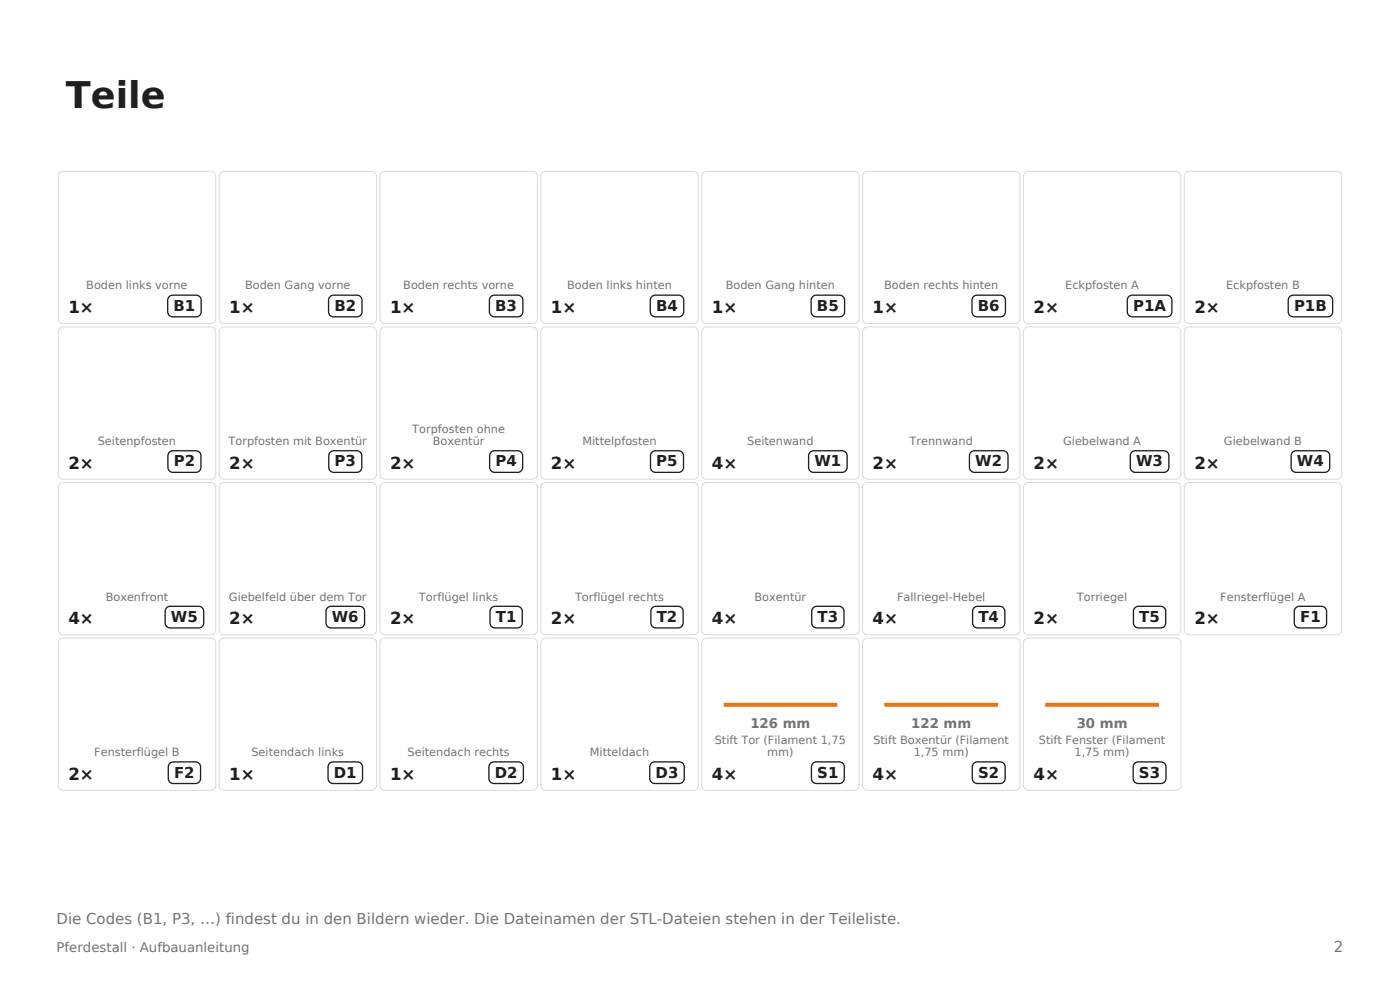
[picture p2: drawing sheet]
<svg xmlns="http://www.w3.org/2000/svg" width="297mm" height="210mm" viewBox="0 0 297 210" stroke-linecap="round" stroke-linejoin="round" font-family="sans-serif">
<defs><g id="words">
<text font-size="7.8" fill="#1f1f1f" x="14" y="23">Teile</text>
<g font-size="3.5" fill="#1f1f1f">
<text x="14.5" y="66.4">1×</text>
<text x="48.6" y="66.4">1×</text>
<text x="82.7" y="66.4">1×</text>
<text x="116.9" y="66.4">1×</text>
<text x="151" y="66.4">1×</text>
<text x="185.1" y="66.4">1×</text>
<text x="219.3" y="66.4">2×</text>
<text x="253.4" y="66.4">2×</text>
<text x="14.5" y="99.4">2×</text>
<text x="48.6" y="99.4">2×</text>
<text x="82.7" y="99.4">2×</text>
<text x="116.9" y="99.4">2×</text>
<text x="151" y="99.4">4×</text>
<text x="185.1" y="99.4">2×</text>
<text x="219.3" y="99.4">2×</text>
<text x="253.4" y="99.4">2×</text>
<text x="14.5" y="132.4">4×</text>
<text x="48.6" y="132.4">2×</text>
<text x="82.7" y="132.4">2×</text>
<text x="116.9" y="132.4">2×</text>
<text x="151" y="132.4">4×</text>
<text x="185.1" y="132.4">4×</text>
<text x="219.3" y="132.4">2×</text>
<text x="253.4" y="132.4">2×</text>
<text x="14.5" y="165.4">2×</text>
<text x="48.6" y="165.4">1×</text>
<text x="82.7" y="165.4">1×</text>
<text x="116.9" y="165.4">1×</text>
<text x="151" y="165.4">4×</text>
<text x="185.1" y="165.4">4×</text>
<text x="219.3" y="165.4">4×</text>
</g>
<g font-size="3.2" fill="#1f1f1f">
<text x="36.8" y="65.9">B1</text>
<text x="70.9" y="65.9">B2</text>
<text x="105.1" y="65.9">B3</text>
<text x="139.2" y="65.9">B4</text>
<text x="173.3" y="65.9">B5</text>
<text x="207.4" y="65.9">B6</text>
<text x="240.4" y="65.9">P1A</text>
<text x="274.5" y="65.9">P1B</text>
<text x="36.9" y="98.9">P2</text>
<text x="71" y="98.9">P3</text>
<text x="105.1" y="98.9">P4</text>
<text x="139.2" y="98.9">P5</text>
<text x="172.8" y="98.9">W1</text>
<text x="206.9" y="98.9">W2</text>
<text x="241" y="98.9">W3</text>
<text x="275.1" y="98.9">W4</text>
<text x="36.3" y="131.9">W5</text>
<text x="70.4" y="131.9">W6</text>
<text x="105.2" y="131.9">T1</text>
<text x="139.3" y="131.9">T2</text>
<text x="173.4" y="131.9">T3</text>
<text x="207.6" y="131.9">T4</text>
<text x="241.7" y="131.9">T5</text>
<text x="275.8" y="131.9">F1</text>
<text x="36.9" y="164.9">F2</text>
<text x="70.8" y="164.9">D1</text>
<text x="105" y="164.9">D2</text>
<text x="139.1" y="164.9">D3</text>
<text x="173.4" y="164.9">S1</text>
<text x="207.5" y="164.9">S2</text>
<text x="241.6" y="164.9">S3</text>
</g>
<g font-size="3.2" fill="#737373">
<text x="12" y="196">Die Codes (B1, P3, …) findest du in den Bildern wieder. Die Dateinamen der STL-Dateien stehen in der Teileliste.</text>
<text x="283" y="202">2</text>
</g>
<g font-size="2.8" fill="#737373">
<text x="159.2" y="154.5">126 mm</text>
<text x="193.3" y="154.5">122 mm</text>
<text x="228.4" y="154.5">30 mm</text>
<text x="12" y="202">Pferdestall · Aufbauanleitung</text>
</g>
<g font-size="2.4" fill="#737373">
<text x="18.3" y="61.4">Boden links vorne</text>
<text x="52" y="61.4">Boden Gang vorne</text>
<text x="85.6" y="61.4">Boden rechts vorne</text>
<text x="120.3" y="61.4">Boden links hinten</text>
<text x="154" y="61.4">Boden Gang hinten</text>
<text x="187.5" y="61.4">Boden rechts hinten</text>
<text x="226" y="61.4">Eckpfosten A</text>
<text x="260.1" y="61.4">Eckpfosten B</text>
<text x="20.8" y="94.4">Seitenpfosten</text>
<text x="48.5" y="94.4">Torpfosten mit Boxentür</text>
<text x="87.5" y="91.8">Torpfosten ohne</text>
<text x="91.8" y="94.4">Boxentür</text>
<text x="123.5" y="94.4">Mittelpfosten</text>
<text x="158.5" y="94.4">Seitenwand</text>
<text x="193" y="94.4">Trennwand</text>
<text x="225.5" y="94.4">Giebelwand A</text>
<text x="259.7" y="94.4">Giebelwand B</text>
<text x="22.4" y="127.4">Boxenfront</text>
<text x="48.6" y="127.4">Giebelfeld über dem Tor</text>
<text x="88.9" y="127.4">Torflügel links</text>
<text x="122" y="127.4">Torflügel rechts</text>
<text x="160.1" y="127.4">Boxentür</text>
<text x="190.3" y="127.4">Fallriegel-Hebel</text>
<text x="228.5" y="127.4">Torriegel</text>
<text x="258.9" y="127.4">Fensterflügel A</text>
<text x="20" y="160.4">Fensterflügel B</text>
<text x="53.3" y="160.4">Seitendach links</text>
<text x="86.5" y="160.4">Seitendach rechts</text>
<text x="125.1" y="160.4">Mitteldach</text>
<text x="151.6" y="157.8">Stift Tor (Filament 1,75</text>
<text x="162.8" y="160.4">mm)</text>
<text x="185.3" y="157.8">Stift Boxentür (Filament</text>
<text x="193.8" y="160.4">1,75 mm)</text>
<text x="220.4" y="157.8">Stift Fenster (Filament</text>
<text x="228" y="160.4">1,75 mm)</text>
</g>
</g></defs>
<path d="M12.8 36.6l.6-.2h31.3a1.06 1.06 0 0 1 1.1 1v30.2a1.06 1.06 0 0 1-1.1 1h-31.3a1.06 1.06 0 0 1-1-1v-30.2z" fill="none" stroke="#d9d9d9" stroke-width=".21"/>
<path d="M36 62.8l.6-.2h5a1.06 1.06 0 0 1 1.1 1.1v2.4a1.06 1.06 0 0 1-1.1 1.1h-5a1.06 1.06 0 0 1-1-1.1v-2.4z" fill-rule="evenodd" fill="#fff" stroke="#1f1f1f" stroke-width=".28"/>
<path d="M46.9 36.6l.6-.2h31.3a1.06 1.06 0 0 1 1.1 1v30.2a1.06 1.06 0 0 1-1.1 1h-31.3a1.06 1.06 0 0 1-1-1v-30.2z" fill="none" stroke="#d9d9d9" stroke-width=".21"/>
<path d="M70.1 62.8l.7-.2h4.9a1.06 1.06 0 0 1 1.1 1.1v2.4a1.06 1.06 0 0 1-1.1 1.1h-4.9a1.06 1.06 0 0 1-1.1-1.1v-2.4z" fill-rule="evenodd" fill="#fff" stroke="#1f1f1f" stroke-width=".28"/>
<path d="M81 36.6l.7-.2h31.3a1.06 1.06 0 0 1 1 1v30.2a1.06 1.06 0 0 1-1 1h-31.3a1.06 1.06 0 0 1-1.1-1v-30.2z" fill="none" stroke="#d9d9d9" stroke-width=".21"/>
<path d="M104.3 62.8l.6-.2h5a1.06 1.06 0 0 1 1 1.1v2.4a1.06 1.06 0 0 1-1 1.1h-5a1.06 1.06 0 0 1-1.1-1.1v-2.4z" fill-rule="evenodd" fill="#fff" stroke="#1f1f1f" stroke-width=".28"/>
<path d="M115.2 36.6l.6-.2h31.3a1.06 1.06 0 0 1 1 1v30.2a1.06 1.06 0 0 1-1 1h-31.3a1.06 1.06 0 0 1-1.1-1v-30.2z" fill="none" stroke="#d9d9d9" stroke-width=".21"/>
<path d="M138.4 62.8l.6-.2h5a1.06 1.06 0 0 1 1 1.1v2.4a1.06 1.06 0 0 1-1 1.1h-5a1.06 1.06 0 0 1-1-1.1v-2.4z" fill-rule="evenodd" fill="#fff" stroke="#1f1f1f" stroke-width=".28"/>
<path d="M149.3 36.6l.6-.2h31.3a1.06 1.06 0 0 1 1.1 1v30.2a1.06 1.06 0 0 1-1.1 1h-31.3a1.06 1.06 0 0 1-1-1v-30.2z" fill="none" stroke="#d9d9d9" stroke-width=".21"/>
<path d="M172.5 62.8l.6-.2h5a1.06 1.06 0 0 1 1.1 1.1v2.4a1.06 1.06 0 0 1-1.1 1.1h-5a1.06 1.06 0 0 1-1-1.1v-2.4z" fill-rule="evenodd" fill="#fff" stroke="#1f1f1f" stroke-width=".28"/>
<path d="M183.4 36.6l.6-.2h31.3a1.06 1.06 0 0 1 1.1 1v30.2a1.06 1.06 0 0 1-1.1 1h-31.3a1.06 1.06 0 0 1-1-1v-30.2z" fill="none" stroke="#d9d9d9" stroke-width=".21"/>
<path d="M206.6 62.8l.7-.2h4.9a1.06 1.06 0 0 1 1.1 1.1v2.4a1.06 1.06 0 0 1-1.1 1.1h-4.9a1.06 1.06 0 0 1-1.1-1.1v-2.4z" fill-rule="evenodd" fill="#fff" stroke="#1f1f1f" stroke-width=".28"/>
<path d="M217.5 36.6l.7-.2h31.3a1.06 1.06 0 0 1 1 1v30.2a1.06 1.06 0 0 1-1 1h-31.3a1.06 1.06 0 0 1-1.1-1v-30.2z" fill="none" stroke="#d9d9d9" stroke-width=".21"/>
<path d="M239.6 62.8l.6-.2h7.3a1.06 1.06 0 0 1 1.1 1.1v2.4a1.06 1.06 0 0 1-1.1 1.1h-7.3a1.06 1.06 0 0 1-1.1-1.1v-2.4z" fill-rule="evenodd" fill="#fff" stroke="#1f1f1f" stroke-width=".28"/>
<path d="M251.7 36.6l.6-.2h31.3a1.06 1.06 0 0 1 1 1v30.2a1.06 1.06 0 0 1-1 1h-31.3a1.06 1.06 0 0 1-1.1-1v-30.2z" fill="none" stroke="#d9d9d9" stroke-width=".21"/>
<path d="M273.7 62.8l.6-.2h7.4a1.06 1.06 0 0 1 1 1.1v2.4a1.06 1.06 0 0 1-1 1.1h-7.4a1.06 1.06 0 0 1-1-1.1v-2.4z" fill-rule="evenodd" fill="#fff" stroke="#1f1f1f" stroke-width=".28"/>
<path d="M12.6 69.8l.8-.4h31.3a1.06 1.06 0 0 1 1.1 1v30.2a1.06 1.06 0 0 1-1.1 1h-31.3a1.06 1.06 0 0 1-1-1v-30.2z" fill="none" stroke="#d9d9d9" stroke-width=".21"/>
<path d="M36.1 95.8l.6-.2h4.9a1.06 1.06 0 0 1 1 1.1v2.4a1.06 1.06 0 0 1-1 1.1h-4.9a1.06 1.06 0 0 1-1.1-1.1v-2.4z" fill-rule="evenodd" fill="#fff" stroke="#1f1f1f" stroke-width=".28"/>
<path d="M46.7 69.8l.8-.4h31.3a1.06 1.06 0 0 1 1.1 1v30.2a1.06 1.06 0 0 1-1.1 1h-31.3a1.06 1.06 0 0 1-1-1v-30.2z" fill="none" stroke="#d9d9d9" stroke-width=".21"/>
<path d="M70.2 95.8l.6-.2h4.9a1.06 1.06 0 0 1 1.1 1.1v2.4a1.06 1.06 0 0 1-1.1 1.1h-4.9a1.06 1.06 0 0 1-1.1-1.1v-2.4z" fill-rule="evenodd" fill="#fff" stroke="#1f1f1f" stroke-width=".28"/>
<path d="M80.8 69.8l.9-.4h31.3a1.06 1.06 0 0 1 1 1v30.2a1.06 1.06 0 0 1-1 1h-31.3a1.06 1.06 0 0 1-1.1-1v-30.2z" fill="none" stroke="#d9d9d9" stroke-width=".21"/>
<path d="M104.3 95.8l.6-.2h4.9a1.06 1.06 0 0 1 1.1 1.1v2.4a1.06 1.06 0 0 1-1.1 1.1h-4.9a1.06 1.06 0 0 1-1-1.1v-2.4z" fill-rule="evenodd" fill="#fff" stroke="#1f1f1f" stroke-width=".28"/>
<path d="M114.9 69.8l.9-.4h31.3a1.06 1.06 0 0 1 1 1v30.2a1.06 1.06 0 0 1-1 1h-31.3a1.06 1.06 0 0 1-1.1-1v-30.2z" fill="none" stroke="#d9d9d9" stroke-width=".21"/>
<path d="M138.4 95.8l.7-.2h4.8a1.06 1.06 0 0 1 1.1 1.1v2.4a1.06 1.06 0 0 1-1.1 1.1h-4.8a1.06 1.06 0 0 1-1.1-1.1v-2.4z" fill-rule="evenodd" fill="#fff" stroke="#1f1f1f" stroke-width=".28"/>
<path d="M149.1 69.8l.8-.4h31.3a1.06 1.06 0 0 1 1.1 1v30.2a1.06 1.06 0 0 1-1.1 1h-31.3a1.06 1.06 0 0 1-1-1v-30.2z" fill="none" stroke="#d9d9d9" stroke-width=".21"/>
<path d="M172 95.8l.6-.2h6.1a1.06 1.06 0 0 1 1 1.1v2.4a1.06 1.06 0 0 1-1 1.1h-6.1a1.06 1.06 0 0 1-1.1-1.1v-2.4z" fill-rule="evenodd" fill="#fff" stroke="#1f1f1f" stroke-width=".28"/>
<path d="M183.2 69.8l.8-.4h31.3a1.06 1.06 0 0 1 1.1 1v30.2a1.06 1.06 0 0 1-1.1 1h-31.3a1.06 1.06 0 0 1-1-1v-30.2z" fill="none" stroke="#d9d9d9" stroke-width=".21"/>
<path d="M206.1 95.8l.6-.2h6.1a1.06 1.06 0 0 1 1 1.1v2.4a1.06 1.06 0 0 1-1 1.1h-6.1a1.06 1.06 0 0 1-1-1.1v-2.4z" fill-rule="evenodd" fill="#fff" stroke="#1f1f1f" stroke-width=".28"/>
<path d="M217.5 69.6l.7-.2h31.3a1.06 1.06 0 0 1 1 1v30.2a1.06 1.06 0 0 1-1 1h-31.3a1.06 1.06 0 0 1-1.1-1v-30.2z" fill="none" stroke="#d9d9d9" stroke-width=".21"/>
<path d="M240.2 95.8l.6-.2h6.1a1.06 1.06 0 0 1 1.1 1.1v2.4a1.06 1.06 0 0 1-1.1 1.1h-6.1a1.06 1.06 0 0 1-1-1.1v-2.4z" fill-rule="evenodd" fill="#fff" stroke="#1f1f1f" stroke-width=".28"/>
<path d="M251.7 69.6l.6-.2h31.3a1.06 1.06 0 0 1 1 1v30.2a1.06 1.06 0 0 1-1 1h-31.3a1.06 1.06 0 0 1-1.1-1v-30.2z" fill="none" stroke="#d9d9d9" stroke-width=".21"/>
<path d="M274.3 95.8l.7-.2h6a1.06 1.06 0 0 1 1.1 1.1v2.4a1.06 1.06 0 0 1-1.1 1.1h-6a1.06 1.06 0 0 1-1.1-1.1v-2.4z" fill-rule="evenodd" fill="#fff" stroke="#1f1f1f" stroke-width=".28"/>
<path d="M12.6 102.8l.8-.4h31.3a1.06 1.06 0 0 1 1.1 1v30.2a1.06 1.06 0 0 1-1.1 1h-31.3a1.06 1.06 0 0 1-1-1v-30.2z" fill="none" stroke="#d9d9d9" stroke-width=".21"/>
<path d="M35.2 129l.9-.4h6.1a1.06 1.06 0 0 1 1 1.1v2.4a1.06 1.06 0 0 1-1 1.1h-6.1a1.06 1.06 0 0 1-1.1-1.1v-2.4z" fill-rule="evenodd" fill="#fff" stroke="#1f1f1f" stroke-width=".28"/>
<path d="M46.7 102.8l.8-.4h31.3a1.06 1.06 0 0 1 1.1 1v30.2a1.06 1.06 0 0 1-1.1 1h-31.3a1.06 1.06 0 0 1-1-1v-30.2z" fill="none" stroke="#d9d9d9" stroke-width=".21"/>
<path d="M69.4 129l.8-.4h6.1a1.06 1.06 0 0 1 1 1.1v2.4a1.06 1.06 0 0 1-1 1.1h-6.1a1.06 1.06 0 0 1-1-1.1v-2.4z" fill-rule="evenodd" fill="#fff" stroke="#1f1f1f" stroke-width=".28"/>
<path d="M80.8 102.8l.9-.4h31.3a1.06 1.06 0 0 1 1 1v30.2a1.06 1.06 0 0 1-1 1h-31.3a1.06 1.06 0 0 1-1.1-1v-30.2z" fill="none" stroke="#d9d9d9" stroke-width=".21"/>
<path d="M104.4 128.8l.6-.2h4.7a1.06 1.06 0 0 1 1.1 1.1v2.4a1.06 1.06 0 0 1-1.1 1.1h-4.7a1.06 1.06 0 0 1-1-1.1v-2.4z" fill-rule="evenodd" fill="#fff" stroke="#1f1f1f" stroke-width=".28"/>
<path d="M114.9 102.8l.9-.4h31.3a1.06 1.06 0 0 1 1 1v30.2a1.06 1.06 0 0 1-1 1h-31.3a1.06 1.06 0 0 1-1.1-1v-30.2z" fill="none" stroke="#d9d9d9" stroke-width=".21"/>
<path d="M138.5 128.8l.6-.2h4.8a1.06 1.06 0 0 1 1 1.1v2.4a1.06 1.06 0 0 1-1 1.1h-4.8a1.06 1.06 0 0 1-1-1.1v-2.4z" fill-rule="evenodd" fill="#fff" stroke="#1f1f1f" stroke-width=".28"/>
<path d="M149.1 102.8l.8-.4h31.3a1.06 1.06 0 0 1 1.1 1v30.2a1.06 1.06 0 0 1-1.1 1h-31.3a1.06 1.06 0 0 1-1-1v-30.2z" fill="none" stroke="#d9d9d9" stroke-width=".21"/>
<path d="M172.6 128.8l.7-.2h4.7a1.06 1.06 0 0 1 1 1.1v2.4a1.06 1.06 0 0 1-1 1.1h-4.7a1.06 1.06 0 0 1-1.1-1.1v-2.4z" fill-rule="evenodd" fill="#fff" stroke="#1f1f1f" stroke-width=".28"/>
<path d="M183.2 102.8l.8-.4h31.3a1.06 1.06 0 0 1 1.1 1v30.2a1.06 1.06 0 0 1-1.1 1h-31.3a1.06 1.06 0 0 1-1-1v-30.2z" fill="none" stroke="#d9d9d9" stroke-width=".21"/>
<path d="M206.5 129l.9-.4h4.7a1.06 1.06 0 0 1 1.1 1.1v2.4a1.06 1.06 0 0 1-1.1 1.1h-4.7a1.06 1.06 0 0 1-1.1-1.1v-2.4z" fill-rule="evenodd" fill="#fff" stroke="#1f1f1f" stroke-width=".28"/>
<path d="M217.5 102.6l.7-.2h31.3a1.06 1.06 0 0 1 1 1v30.2a1.06 1.06 0 0 1-1 1h-31.3a1.06 1.06 0 0 1-1.1-1v-30.2z" fill="none" stroke="#d9d9d9" stroke-width=".21"/>
<path d="M240.7 129l.8-.4h4.7a1.06 1.06 0 0 1 1.1 1.1v2.4a1.06 1.06 0 0 1-1.1 1.1h-4.7a1.06 1.06 0 0 1-1-1.1v-2.4z" fill-rule="evenodd" fill="#fff" stroke="#1f1f1f" stroke-width=".28"/>
<path d="M251.7 102.6l.6-.2h31.3a1.06 1.06 0 0 1 1 1v30.2a1.06 1.06 0 0 1-1 1h-31.3a1.06 1.06 0 0 1-1.1-1v-30.2z" fill="none" stroke="#d9d9d9" stroke-width=".21"/>
<path d="M274.8 129l.8-.4h4.8a1.06 1.06 0 0 1 1 1.1v2.4a1.06 1.06 0 0 1-1 1.1h-4.8a1.06 1.06 0 0 1-1-1.1v-2.4z" fill-rule="evenodd" fill="#fff" stroke="#1f1f1f" stroke-width=".28"/>
<path d="M12.6 135.8l.8-.4h31.3a1.06 1.06 0 0 1 1.1 1v30.2a1.06 1.06 0 0 1-1.1 1h-31.3a1.06 1.06 0 0 1-1-1v-30.2z" fill="none" stroke="#d9d9d9" stroke-width=".21"/>
<path d="M36.1 161.8l.7-.2h4.7a1.06 1.06 0 0 1 1 1.1v2.4a1.06 1.06 0 0 1-1 1.1h-4.7a1.06 1.06 0 0 1-1.1-1.1v-2.4z" fill-rule="evenodd" fill="#fff" stroke="#1f1f1f" stroke-width=".28"/>
<path d="M46.9 135.6l.6-.2h31.3a1.06 1.06 0 0 1 1.1 1v30.2a1.06 1.06 0 0 1-1.1 1h-31.3a1.06 1.06 0 0 1-1-1v-30.2z" fill="none" stroke="#d9d9d9" stroke-width=".21"/>
<path d="M70 161.8l.7-.2h5.1a1.06 1.06 0 0 1 1.1 1.1v2.4a1.06 1.06 0 0 1-1.1 1.1h-5.1a1.06 1.06 0 0 1-1.1-1.1v-2.4z" fill-rule="evenodd" fill="#fff" stroke="#1f1f1f" stroke-width=".28"/>
<path d="M81 135.6l.7-.2h31.3a1.06 1.06 0 0 1 1 1v30.2a1.06 1.06 0 0 1-1 1h-31.3a1.06 1.06 0 0 1-1.1-1v-30.2z" fill="none" stroke="#d9d9d9" stroke-width=".21"/>
<path d="M103.9 162l.9-.4h5.2a1.06 1.06 0 0 1 1 1.1v2.4a1.06 1.06 0 0 1-1 1.1h-5.2a1.06 1.06 0 0 1-1.1-1.1v-2.4z" fill-rule="evenodd" fill="#fff" stroke="#1f1f1f" stroke-width=".28"/>
<path d="M114.9 135.8l.9-.4h31.3a1.06 1.06 0 0 1 1 1v30.2a1.06 1.06 0 0 1-1 1h-31.3a1.06 1.06 0 0 1-1.1-1v-30.2z" fill="none" stroke="#d9d9d9" stroke-width=".21"/>
<path d="M138 162l.9-.4h5.2a1.06 1.06 0 0 1 1.1 1.1v2.4a1.06 1.06 0 0 1-1.1 1.1h-5.2a1.06 1.06 0 0 1-1.1-1.1v-2.4z" fill-rule="evenodd" fill="#fff" stroke="#1f1f1f" stroke-width=".28"/>
<path d="M149.1 135.8l.8-.4h31.3a1.06 1.06 0 0 1 1.1 1v30.2a1.06 1.06 0 0 1-1.1 1h-31.3a1.06 1.06 0 0 1-1-1v-30.2z" fill="none" stroke="#d9d9d9" stroke-width=".21"/>
<path d="M153.5 149.5h24.1" fill="none" stroke="#ed730d" stroke-width=".85" stroke-linecap="butt"/>
<path d="M172.3 162l.9-.4h4.8a1.06 1.06 0 0 1 1.1 1.1v2.4a1.06 1.06 0 0 1-1.1 1.1h-4.8a1.06 1.06 0 0 1-1.1-1.1v-2.4z" fill-rule="evenodd" fill="#fff" stroke="#1f1f1f" stroke-width=".28"/>
<path d="M183.2 135.8l.8-.4h31.3a1.06 1.06 0 0 1 1.1 1v30.2a1.06 1.06 0 0 1-1.1 1h-31.3a1.06 1.06 0 0 1-1-1v-30.2z" fill="none" stroke="#d9d9d9" stroke-width=".21"/>
<path d="M187.6 149.5h24.1" fill="none" stroke="#ed730d" stroke-width=".85" stroke-linecap="butt"/>
<path d="M206.5 162l.8-.4h4.9a1.06 1.06 0 0 1 1 1.1v2.4a1.06 1.06 0 0 1-1 1.1h-4.9a1.06 1.06 0 0 1-1-1.1v-2.4z" fill-rule="evenodd" fill="#fff" stroke="#1f1f1f" stroke-width=".28"/>
<path d="M217.5 135.6l.7-.2h31.3a1.06 1.06 0 0 1 1 1v30.2a1.06 1.06 0 0 1-1 1h-31.3a1.06 1.06 0 0 1-1.1-1v-30.2z" fill="none" stroke="#d9d9d9" stroke-width=".21"/>
<path d="M221.8 149.5h24.1" fill="none" stroke="#ed730d" stroke-width=".85" stroke-linecap="butt"/>
<path d="M240.8 161.8l.7-.2h4.8a1.06 1.06 0 0 1 1.1 1.1v2.4a1.06 1.06 0 0 1-1.1 1.1h-4.8a1.06 1.06 0 0 1-1.1-1.1v-2.4z" fill-rule="evenodd" fill="#fff" stroke="#1f1f1f" stroke-width=".28"/>
<use href="#words"/>
</svg>
